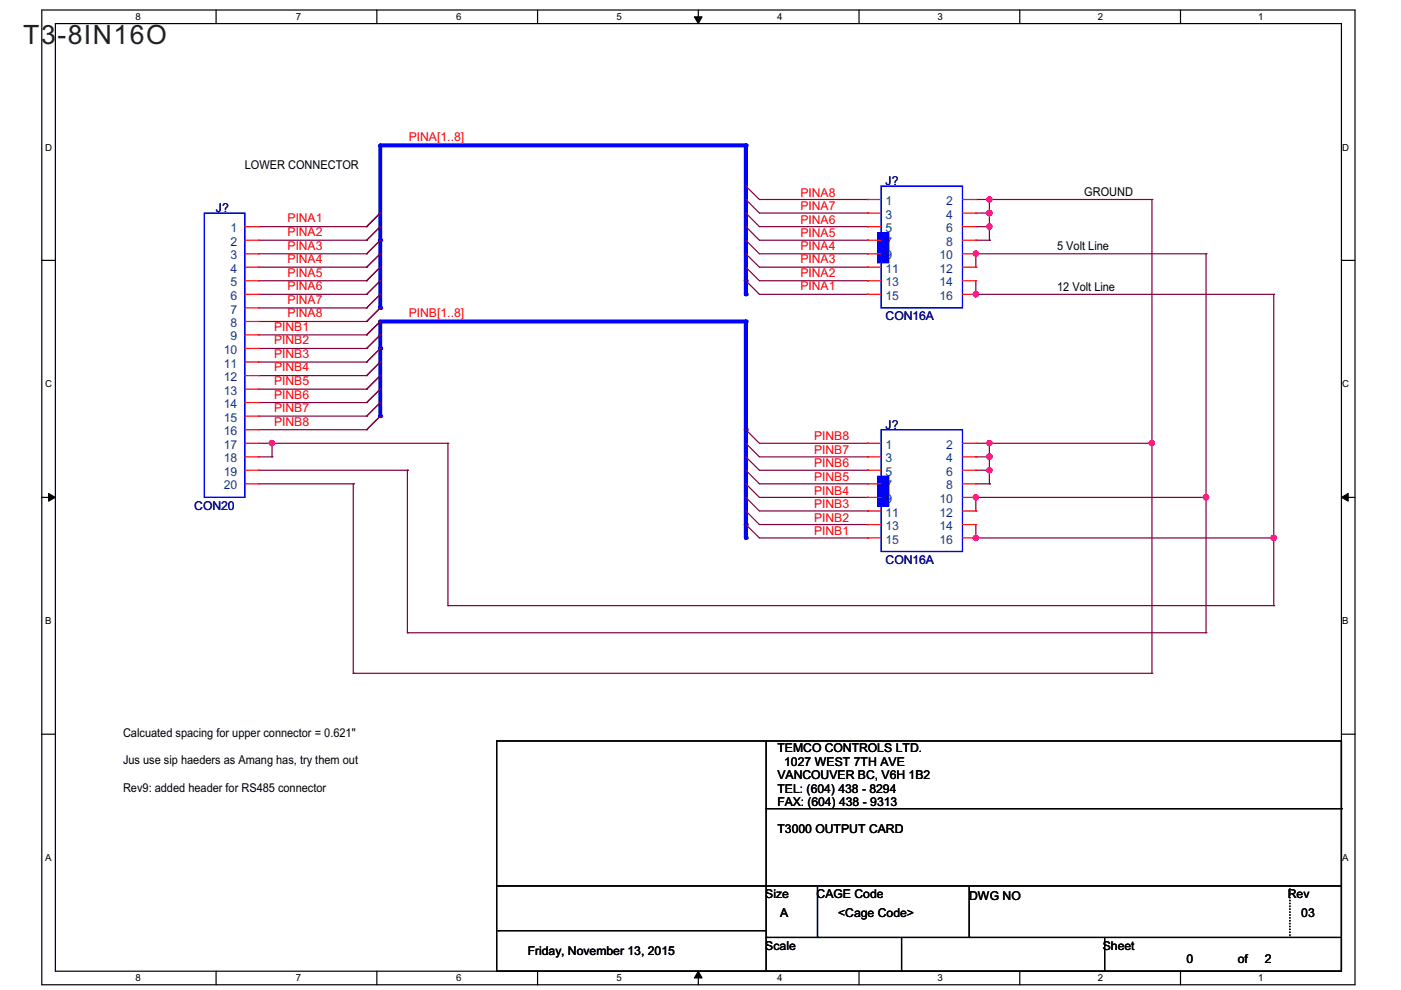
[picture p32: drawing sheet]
<svg xmlns="http://www.w3.org/2000/svg" width="297mm" height="210mm" viewBox="0 0 297 210" stroke-linecap="round" stroke-linejoin="round" font-family="sans-serif">
<defs><g id="words">
<g font-size="5.6" fill="#231f20">
<text x="4.9" y="9.4">T3</text>
<text x="12.2" y="9.4">-8IN16O</text>
</g>
<g font-size="2.6" fill="#f00">
<text x="86.7" y="30">PINA[1..8]</text>
<text x="169.7" y="41.7">PINA8</text>
<text x="61" y="47.2">PINA1</text>
<text x="169.7" y="44.6">PINA7</text>
<text x="169.7" y="47.5">PINA6</text>
<text x="61" y="52.9">PINA3</text>
<text x="61" y="50">PINA2</text>
<text x="169.7" y="52.9">PINA4</text>
<text x="169.7" y="50.3">PINA5</text>
<text x="61" y="55.8">PINA4</text>
<text x="61" y="58.6">PINA5</text>
<text x="169.7" y="58.6">PINA2</text>
<text x="169.7" y="55.8">PINA3</text>
<text x="61" y="64.4">PINA7</text>
<text x="61" y="61.5">PINA6</text>
<text x="169.7" y="61.5">PINA1</text>
<text x="58.1" y="70.2">PINB1</text>
<text x="61" y="67.3">PINA8</text>
<text x="86.7" y="67.3">PINB[1..8]</text>
<text x="58.1" y="75.9">PINB3</text>
<text x="58.1" y="73">PINB2</text>
<text x="58.1" y="81.6">PINB5</text>
<text x="58.1" y="78.7">PINB4</text>
<text x="58.1" y="87.3">PINB7</text>
<text x="58.1" y="84.5">PINB6</text>
<text x="58.1" y="90.2">PINB8</text>
<text x="172.6" y="93.4">PINB8</text>
<text x="172.6" y="96.3">PINB7</text>
<text x="172.6" y="102">PINB5</text>
<text x="172.6" y="99.1">PINB6</text>
<text x="172.6" y="104.9">PINB4</text>
<text x="172.6" y="107.7">PINB3</text>
<text x="172.6" y="110.6">PINB2</text>
<text x="172.6" y="113.5">PINB1</text>
</g>
<g font-size="2.6">
<text x="51.9" y="35.8">LOWER CONNECTOR</text>
<text x="229.9" y="41.5">GROUND</text>
<text x="224.1" y="53">5 Volt Line</text>
<text x="224.1" y="61.6">12 Volt Line</text>
<text x="26.1" y="156.3">Calcuated spacing for upper connector = 0.621&quot;</text>
<text x="164.8" y="159.4">TEMCO CONTROLS LTD.</text>
<text x="26.1" y="162.1">Jus use sip haeders as Amang has, try them out</text>
<text x="26.1" y="167.8">Rev9: added header for RS485 connector</text>
<text x="164.8" y="165.2">VANCOUVER BC, V6H 1B2</text>
<text x="166.3" y="162.3">1027 WEST 7TH AVE</text>
<text x="164.8" y="168.1">TEL: (604) 438 - 8294</text>
<text x="164.8" y="170.9">FAX: (604) 438 - 9313</text>
<text x="164.8" y="176.7">T3000 OUTPUT CARD</text>
<text x="162.3" y="190.5">Size</text>
<text x="173.1" y="190.5">CAGE Code</text>
<text x="205.5" y="190.7">DWG NO</text>
<text x="273" y="190.5">Rev</text>
<text x="165.4" y="194.5">A</text>
<text x="177.7" y="194.5">&lt;Cage Code&gt;</text>
<text x="275.9" y="194.5">03</text>
<text x="111.9" y="202.5">Friday, November 13, 2015</text>
<text x="162.3" y="201.3">Scale</text>
<text x="233.8" y="201.3">Sheet</text>
<text x="251.6" y="204.2">0</text>
<text x="262.4" y="204.2">of</text>
<text x="268.2" y="204.2">2</text>
</g>
<g font-size="2.6" fill="#000080">
<text x="187.8" y="39.2">J?</text>
<text x="45.8" y="44.9">J?</text>
<text x="187.8" y="67.9">CON16A</text>
<text x="187.8" y="90.9">J?</text>
<text x="41.2" y="108.1">CON20</text>
<text x="187.8" y="119.6">CON16A</text>
</g>
<g font-size="2.6" fill="#004080">
<text x="187.8" y="43.5">1</text>
<text x="187.8" y="46.4">3</text>
<text x="200.6" y="43.5">2</text>
<text x="200.6" y="46.4">4</text>
<text x="48.9" y="49.2">1</text>
<text x="48.9" y="52.1">2</text>
<text x="187.8" y="49.2">5</text>
<text x="187.8" y="52.1">7</text>
<text x="200.6" y="49.2">6</text>
<text x="200.6" y="52.1">8</text>
<text x="48.9" y="55">3</text>
<text x="48.9" y="57.8">4</text>
<text x="187.8" y="55">9</text>
<text x="187.8" y="57.8">11</text>
<text x="199.2" y="55">10</text>
<text x="199.2" y="57.8">12</text>
<text x="48.9" y="60.7">5</text>
<text x="48.9" y="63.6">6</text>
<text x="187.8" y="60.7">13</text>
<text x="187.8" y="63.6">15</text>
<text x="199.2" y="60.7">14</text>
<text x="199.2" y="63.6">16</text>
<text x="48.9" y="66.5">7</text>
<text x="48.9" y="69.3">8</text>
<text x="47.5" y="75.1">10</text>
<text x="47.5" y="77.9">11</text>
<text x="48.9" y="72.2">9</text>
<text x="47.5" y="80.8">12</text>
<text x="47.5" y="83.7">13</text>
<text x="47.5" y="86.5">14</text>
<text x="47.5" y="89.4">15</text>
<text x="47.5" y="92.3">16</text>
<text x="47.5" y="95.2">17</text>
<text x="187.8" y="95.2">1</text>
<text x="200.6" y="95.2">2</text>
<text x="47.5" y="98.1">18</text>
<text x="47.5" y="100.9">19</text>
<text x="187.8" y="98.1">3</text>
<text x="187.8" y="100.9">5</text>
<text x="200.6" y="98.1">4</text>
<text x="200.6" y="100.9">6</text>
<text x="47.5" y="103.8">20</text>
<text x="187.8" y="103.8">7</text>
<text x="187.8" y="106.6">9</text>
<text x="199.2" y="106.6">10</text>
<text x="200.6" y="103.8">8</text>
<text x="187.8" y="109.5">11</text>
<text x="187.8" y="112.4">13</text>
<text x="199.2" y="109.5">12</text>
<text x="199.2" y="112.4">14</text>
<text x="187.8" y="115.2">15</text>
<text x="199.2" y="115.2">16</text>
</g>
<g font-size="2">
<text x="28.7" y="4.2">8</text>
<text x="62.7" y="4.2">7</text>
<text x="96.7" y="4.2">6</text>
<text x="130.7" y="4.2">5</text>
<text x="164.8" y="4.2">4</text>
<text x="198.8" y="4.2">3</text>
<text x="232.8" y="4.2">2</text>
<text x="266.8" y="4.2">1</text>
<text x="9.6" y="31.9">D</text>
<text x="284.6" y="31.9">D</text>
<text x="9.6" y="82.1">C</text>
<text x="284.6" y="82.1">C</text>
<text x="9.6" y="132.4">B</text>
<text x="284.6" y="132.4">B</text>
<text x="9.6" y="182.6">A</text>
<text x="284.6" y="182.6">A</text>
<text x="28.7" y="208">8</text>
<text x="62.7" y="208">7</text>
<text x="96.7" y="208">6</text>
<text x="130.7" y="208">5</text>
<text x="164.8" y="208">4</text>
<text x="198.8" y="208">3</text>
<text x="232.8" y="208">2</text>
<text x="266.8" y="208">1</text>
</g>
</g></defs>
<path d="M8.9 2.1h278.4v206.7h-278.4zM11.7 5h272.7v200.9h-272.7z" fill="none" stroke="#000" stroke-width=".25"/>
<g fill="#fff">
<path d="M28.8 2.4h1.1v2.3h-1.1z"/>
<path d="M28.8 206.2h1.1v2.3h-1.1z"/>
</g>
<path d="M45.8 2.1v2.9M45.8 205.9v2.9" fill="none" stroke="#000" stroke-width=".25"/>
<g fill="#fff">
<path d="M62.8 2.4h1.1v2.3h-1.1z"/>
<path d="M62.8 206.2h1.1v2.3h-1.1z"/>
</g>
<path d="M79.9 2.1v2.9M79.9 205.9v2.9" fill="none" stroke="#000" stroke-width=".25"/>
<g fill="#fff">
<path d="M96.9 2.4h1.1v2.3h-1.1z"/>
<path d="M96.9 206.2h1.1v2.3h-1.1z"/>
</g>
<path d="M114 2.1v2.9M114 205.9v2.9" fill="none" stroke="#000" stroke-width=".25"/>
<g fill="#fff">
<path d="M131 2.4h1.1v2.3h-1.1z"/>
<path d="M131 206.2h1.1v2.3h-1.1z"/>
</g>
<path d="M148.1 2.1v2.9M148.1 205.9v2.9" fill="none" stroke="#000" stroke-width=".25"/>
<path d="M147.2 3.6h1.7l-.8 1.4zM148.1 205.9l.8 1.5h-1.7z" fill="#000"/>
<path d="M147.2 3.6h1.7l-.8 1.4zM148.1 205.9l.8 1.5h-1.7z" fill="none" stroke="#000" stroke-width=".21"/>
<g fill="#fff">
<path d="M165.1 2.4h1.1v2.3h-1.1z"/>
<path d="M165.1 206.2h1.1v2.3h-1.1z"/>
</g>
<path d="M182.1 2.1v2.9M182.1 205.9v2.9" fill="none" stroke="#000" stroke-width=".25"/>
<g fill="#fff">
<path d="M199.2 2.4h1.1v2.3h-1.1z"/>
<path d="M199.2 206.2h1.1v2.3h-1.1z"/>
</g>
<path d="M216.2 2.1v2.9M216.2 205.9v2.9" fill="none" stroke="#000" stroke-width=".25"/>
<g fill="#fff">
<path d="M233.2 2.4h1.1v2.3h-1.1z"/>
<path d="M233.2 206.2h1.1v2.3h-1.1z"/>
</g>
<path d="M250.3 2.1v2.9M250.3 205.9v2.9" fill="none" stroke="#000" stroke-width=".25"/>
<g fill="#fff">
<path d="M267.3 2.4h1.1v2.3h-1.1z"/>
<path d="M267.3 206.2h1.1v2.3h-1.1z"/>
<path d="M9.6 30.1h1.4v2.2h-1.4z"/>
<path d="M285.1 30.1h1.5v2.2h-1.5z"/>
<path d="M9.6 80.3h1.4v2.3h-1.4z"/>
<path d="M285.1 80.3h1.5v2.3h-1.5z"/>
</g>
<path d="M8.9 55.2h2.8M284.4 55.2h2.9" fill="none" stroke="#000" stroke-width=".25"/>
<g fill="#fff">
<path d="M9.6 130.6h1.3v2.2h-1.3z"/>
<path d="M285.1 130.6h1.3v2.2h-1.3z"/>
</g>
<path d="M8.9 105.5h2.8M284.4 105.5h2.9" fill="none" stroke="#000" stroke-width=".25"/>
<path d="M10.3 104.6l1.4 .9-1.4 .8zM284.4 105.5l1.4-.9v1.7z" fill="#000"/>
<path d="M10.3 104.6l1.4 .9-1.4 .8zM284.4 105.5l1.4-.9v1.7z" fill="none" stroke="#000" stroke-width=".21"/>
<g fill="#fff">
<path d="M9.6 180.8h1.3v2.2h-1.3z"/>
<path d="M285.1 180.8h1.3v2.2h-1.3z"/>
</g>
<path d="M8.9 155.7h2.8M284.4 155.7h2.9" fill="none" stroke="#000" stroke-width=".25"/>
<path d="M206.9 59.5v2.9M206.9 42.3h2.9M209.8 42.3h.1M206.9 62.4h.1" fill="none" stroke="#800040" stroke-width=".25"/>
<circle cx="209.8" cy="42.3" r=".56" fill="#f0f"/>
<circle cx="209.8" cy="42.3" r=".56" fill="none" stroke="#f0f" stroke-width=".25"/>
<path d="M206.9 56.6h.1M206.9 53.8v2.8M209.8 48.1h.1M209.8 45.2v2.9" fill="none" stroke="#800040" stroke-width=".25"/>
<circle cx="206.9" cy="53.8" r=".56" fill="#f0f"/>
<circle cx="206.9" cy="53.8" r=".56" fill="none" stroke="#f0f" stroke-width=".25"/>
<path d="M206.9 50.9h2.9M209.8 50.9h.1" fill="none" stroke="#800040" stroke-width=".25"/>
<path d="M80.6 68.2v5.7" fill="none" stroke="#00f" stroke-width=".85"/>
<circle cx="80.6" cy="73.9" r=".42" fill="#00f"/>
<path d="M80.6 30.8v20.1" fill="none" stroke="#00f" stroke-width=".85"/>
<circle cx="80.6" cy="50.9" r=".42" fill="#00f"/>
<path d="M54.8 53.8h22.9M77.7 53.8h.1" fill="none" stroke="#800040" stroke-width=".25"/>
<path d="M80.6 50.9v14.4" fill="none" stroke="#00f" stroke-width=".85"/>
<circle cx="80.6" cy="65.3" r=".42" fill="#00f"/>
<g fill="none" stroke="#800040" stroke-width=".25">
<path d="M54.8 48.1h22.9M77.7 48.1h.1M54.8 71h22.9M54.8 76.8h22.9M77.7 71h.1M77.7 76.8h.1M54.8 96.9h2.9M54.8 82.5h22.9M54.8 88.2h22.9M54.8 94h2.9M57.7 96.9h.1M57.7 94h.1"/>
<path d="M77.7 82.5h.1M77.7 88.2h.1"/>
</g>
<circle cx="57.6" cy="93.9" r=".56" fill="#f0f"/>
<circle cx="57.6" cy="93.9" r=".56" fill="none" stroke="#f0f" stroke-width=".25"/>
<path d="M80.6 73.9v14.3" fill="none" stroke="#00f" stroke-width=".85"/>
<circle cx="80.6" cy="88.2" r=".42" fill="#00f"/>
<g fill="none" stroke="#800040" stroke-width=".25">
<path d="M54.8 56.6h22.9M54.8 50.9h22.9M77.7 56.6h.1M77.7 50.9h.1M54.8 68.2h22.9M54.8 73.9h22.9M54.8 65.3h22.9M54.8 62.4h22.9M77.7 68.2h.1M77.7 73.9h.1M77.7 65.3h.1M77.7 62.4h.1"/>
<path d="M54.8 85.4h22.9M54.8 99.7h31.6M54.8 91.1h22.9M57.7 94h.1M57.7 94v2.9M77.7 85.4h.1M77.7 91.1h.1M86.4 99.7h.1"/>
</g>
<path d="M80.6 30.8h77.5" fill="none" stroke="#00f" stroke-width=".85"/>
<circle cx="158.1" cy="30.8" r=".42" fill="#00f"/>
<path d="M54.8 59.5h22.9M77.7 59.5h.1M54.8 79.6h22.9M77.7 79.6h.1" fill="none" stroke="#800040" stroke-width=".25"/>
<path d="M80.6 68.2h77.5" fill="none" stroke="#00f" stroke-width=".85"/>
<circle cx="158.1" cy="68.2" r=".42" fill="#00f"/>
<path d="M206.9 96.9h2.9M209.8 96.9h.1M206.9 114.1h.1M206.9 111.2v2.9" fill="none" stroke="#800040" stroke-width=".25"/>
<circle cx="209.8" cy="96.8" r=".56" fill="#f0f"/>
<circle cx="209.8" cy="96.8" r=".56" fill="none" stroke="#f0f" stroke-width=".25"/>
<path d="M206.9 108.3h.1M206.9 105.5v2.8" fill="none" stroke="#800040" stroke-width=".25"/>
<circle cx="206.9" cy="105.4" r=".56" fill="#f0f"/>
<circle cx="206.9" cy="105.4" r=".56" fill="none" stroke="#f0f" stroke-width=".25"/>
<g fill="none" stroke="#800040" stroke-width=".25">
<path d="M161 45.2h23M161 53.8h23M161 59.5h23M161 42.3h23M161 50.9h23M161 48.1h23M161 56.6h23M184 45.2h.1M184 53.8h.1M184 59.5h.1M184 42.3h.1M184 50.9h.1"/>
<path d="M184 48.1h.1M184 56.6h.1M161 62.4h23M184 62.4h.1M161 96.9h23M161 94h23M161 99.7h23M184 96.9h.1M184 94h.1M184 99.7h.1M161 105.5h23M161 111.2h23"/>
<path d="M161 102.6h23M161 108.3h23M161 114.1h23M184 111.2h.1M184 102.6h.1M184 105.5h.1M184 108.3h.1M184 114.1h.1M206.9 105.5h48.8M255.7 105.5h.1"/>
</g>
<path d="M158.1 59.5v2.9" fill="none" stroke="#00f" stroke-width=".85"/>
<circle cx="158.1" cy="62.4" r=".42" fill="#00f"/>
<path d="M158.1 30.8v28.7" fill="none" stroke="#00f" stroke-width=".85"/>
<circle cx="158.1" cy="59.5" r=".42" fill="#00f"/>
<path d="M158.1 68.2v22.9" fill="none" stroke="#00f" stroke-width=".85"/>
<circle cx="158.1" cy="91.1" r=".42" fill="#00f"/>
<path d="M158.1 111.2v2.9" fill="none" stroke="#00f" stroke-width=".85"/>
<circle cx="158.1" cy="114.1" r=".42" fill="#00f"/>
<path d="M158.1 91.1v20.1" fill="none" stroke="#00f" stroke-width=".85"/>
<circle cx="158.1" cy="111.2" r=".42" fill="#00f"/>
<path d="M206.9 53.8h48.8v51.7M255.7 53.8h.1M74.9 102.6h.1M74.9 102.6v40.2h169.3M255.7 105.5h.1M74.9 142.8h.1" fill="none" stroke="#800040" stroke-width=".25"/>
<circle cx="255.7" cy="105.4" r=".57" fill="#f0f"/>
<circle cx="255.7" cy="105.4" r=".57" fill="none" stroke="#f0f" stroke-width=".25"/>
<path d="M206.9 62.4h63.2M270.1 62.4h.1M86.4 99.7h.1M86.4 99.7v34.5h169.3v-28.7M86.4 134.2h.1M255.7 134.2h.1" fill="none" stroke="#800040" stroke-width=".25"/>
<circle cx="206.9" cy="62.4" r=".56" fill="#f0f"/>
<circle cx="206.9" cy="62.4" r=".56" fill="none" stroke="#f0f" stroke-width=".25"/>
<path d="M270.1 62.4v51.7M270.1 114.1h.1" fill="none" stroke="#800040" stroke-width=".25"/>
<circle cx="270" cy="114.1" r=".56" fill="#f0f"/>
<circle cx="270" cy="114.1" r=".56" fill="none" stroke="#f0f" stroke-width=".25"/>
<path d="M57.7 94h.1M57.7 94h37.3v34.4h175.1M95 94h.1M206.9 114.1h63.2M270.1 114.1h.1M95 128.4h.1" fill="none" stroke="#800040" stroke-width=".25"/>
<circle cx="206.9" cy="114" r=".56" fill="#f0f"/>
<circle cx="206.9" cy="114" r=".56" fill="none" stroke="#f0f" stroke-width=".25"/>
<path d="M206.9 45.2h2.9M209.8 45.2h.1M209.8 99.7h.1M209.8 96.9v5.7M54.8 102.6h20.1M74.9 102.6h.1M209.8 102.6h.1M270.1 114.1v14.3M270.1 128.4h.1" fill="none" stroke="#800040" stroke-width=".25"/>
<circle cx="209.8" cy="45.2" r=".56" fill="#f0f"/>
<circle cx="209.8" cy="45.2" r=".56" fill="none" stroke="#f0f" stroke-width=".25"/>
<path d="M206.9 48.1h2.9M209.8 48.1h.1" fill="none" stroke="#800040" stroke-width=".25"/>
<circle cx="209.8" cy="48" r=".56" fill="#f0f"/>
<circle cx="209.8" cy="48" r=".56" fill="none" stroke="#f0f" stroke-width=".25"/>
<path d="M244.2 42.3v51.7M244.2 94h.1M206.9 102.6h2.9M209.8 102.6h.1" fill="none" stroke="#800040" stroke-width=".25"/>
<circle cx="244.2" cy="93.9" r=".56" fill="#f0f"/>
<circle cx="244.2" cy="93.9" r=".56" fill="none" stroke="#f0f" stroke-width=".25"/>
<path d="M206.9 99.7h2.9M209.8 99.7h.1" fill="none" stroke="#800040" stroke-width=".25"/>
<circle cx="209.8" cy="99.7" r=".56" fill="#f0f"/>
<circle cx="209.8" cy="99.7" r=".56" fill="none" stroke="#f0f" stroke-width=".25"/>
<path d="M209.8 45.2h.1M209.8 42.3v2.9" fill="none" stroke="#800040" stroke-width=".25"/>
<circle cx="209.8" cy="45.2" r=".56" fill="#f0f"/>
<circle cx="209.8" cy="45.2" r=".56" fill="none" stroke="#f0f" stroke-width=".25"/>
<path d="M209.8 50.9h.1M209.8 48.1v2.8M206.9 94h2.9M209.8 94h.1" fill="none" stroke="#800040" stroke-width=".25"/>
<circle cx="209.8" cy="93.9" r=".56" fill="#f0f"/>
<circle cx="209.8" cy="93.9" r=".56" fill="none" stroke="#f0f" stroke-width=".25"/>
<path d="M209.8 96.9h.1M209.8 94v2.9" fill="none" stroke="#800040" stroke-width=".25"/>
<circle cx="209.8" cy="96.8" r=".56" fill="#f0f"/>
<circle cx="209.8" cy="96.8" r=".56" fill="none" stroke="#f0f" stroke-width=".25"/>
<g fill="none" stroke="#800040" stroke-width=".25">
<path d="M158.1 39.5h.1M158.1 39.5l2.9 2.8M80.6 50.9h.1M80.6 56.6h.1M80.6 59.5h.1M80.6 45.2h.1M80.6 53.8h.1M80.6 48.1h.1M80.6 50.9l-2.9 2.9M80.6 56.6l-2.9 2.9M80.6 59.5l-2.9 2.9M80.6 45.2l-2.9 2.9"/>
<path d="M80.6 53.8l-2.9 2.8M80.6 48.1l-2.9 2.8M158.1 42.3h.1M158.1 45.2h.1M158.1 48.1h.1M158.1 50.9h.1M158.1 53.8h.1M158.1 56.6h.1M158.1 59.5h.1M158.1 42.3l2.9 2.9M158.1 45.2l2.9 2.9M158.1 48.1l2.9 2.8"/>
<path d="M158.1 50.9l2.9 2.9M158.1 53.8l2.9 2.8M158.1 56.6l2.9 2.9M158.1 59.5l2.9 2.9M209.8 42.3h34.4M244.2 42.3h.1M80.6 79.6h.1M80.6 68.2h.1M80.6 62.4h.1M80.6 71h.1M80.6 65.3h.1M80.6 73.9h.1"/>
<path d="M80.6 76.8h.1M80.6 79.6l-2.9 2.9M80.6 68.2l-2.9 2.8M80.6 62.4l-2.9 2.9M80.6 71l-2.9 2.9M80.6 65.3l-2.9 2.9M80.6 73.9l-2.9 2.9M80.6 76.8l-2.9 2.8M80.6 82.5h.1M80.6 85.4h.1M80.6 88.2h.1M80.6 82.5l-2.9 2.9"/>
<path d="M80.6 85.4l-2.9 2.8M80.6 88.2l-2.9 2.9M158.1 91.1h.1M158.1 99.7h.1M158.1 94h.1M158.1 96.9h.1M158.1 91.1l2.9 2.9M158.1 99.7l2.9 2.9M158.1 94l2.9 2.9M158.1 96.9l2.9 2.8M209.8 94h34.4v48.8M244.2 94h.1"/>
<path d="M158.1 111.2h.1M158.1 108.3h.1M158.1 102.6h.1M158.1 105.5h.1M158.1 111.2l2.9 2.9M158.1 108.3l2.9 2.9M158.1 102.6l2.9 2.9M158.1 105.5l2.9 2.8M244.2 142.8h.1"/>
</g>
<g fill="none" stroke="#000" stroke-width=".25">
<path d="M105.3 157.1h179.1v48.8h-179.1zM162.4 157.1v48.8M162.4 171.5h122M284.4 171.5h.1M105.6 197.3h.1M105.6 187.8h.1M105.6 197.3h56.8M105.6 187.8h178.8M162.4 198.8h.1M162.4 198.8h122M173.3 198.8h.1M173.3 187.8v11"/>
<path d="M191.1 198.8v7.1M205.5 198.8h.1M205.5 187.8v11M234.2 198.8v7.1M162.4 205.9h.1M191.1 205.9h.1M234.2 205.9h.1"/>
</g>
<path d="M273.5 187.8v11M273.5 198.8h.1" fill="none" stroke="#000" stroke-width=".25" stroke-dasharray=".1 .5"/>
<path d="M43.3 45.2h8.6v60.3h-8.6zM186.8 91.1h17.3v25.8h-17.3z" fill="none" stroke="#00f" stroke-width=".25"/>
<g fill="none" stroke="#f00" stroke-width=".25">
<path d="M51.9 48.1h2.9M51.9 50.9h2.9M51.9 53.8h2.9M51.9 56.6h2.9M51.9 59.5h2.9M54.8 48.1h.1M54.8 50.9h.1M54.8 53.8h.1M54.8 56.6h.1M54.8 59.5h.1M51.9 62.4h2.9M51.9 65.3h2.9"/>
<path d="M51.9 68.2h2.9M51.9 71h2.9M51.9 73.9h2.9M51.9 76.8h2.9M51.9 79.6h2.9M54.8 62.4h.1M54.8 65.3h.1M54.8 68.2h.1M54.8 71h.1M54.8 73.9h.1M54.8 76.8h.1M54.8 79.6h.1"/>
<path d="M51.9 82.5h2.9M51.9 85.4h2.9M51.9 88.2h2.9M51.9 91.1h2.9M51.9 94h2.9M51.9 96.9h2.9M51.9 99.7h2.9M54.8 82.5h.1M54.8 85.4h.1M54.8 88.2h.1M54.8 91.1h.1M54.8 94h.1"/>
<path d="M54.8 96.9h.1M54.8 99.7h.1M51.9 102.6h2.9M54.8 102.6h.1"/>
</g>
<path d="M186.8 101.7h.9v4.9h-.9z" fill-rule="evenodd" fill="#00f"/>
<path d="M186.8 101.7h.9v4.9h-.9z" fill="none" stroke="#00f" stroke-width="1.7"/>
<path d="M186.8 91.1h17.3v25.8h-17.3z" fill="none" stroke="#00f" stroke-width=".25"/>
<path d="M186.8 101.7h.9v4.9h-.9z" fill-rule="evenodd" fill="#00f"/>
<path d="M186.8 101.7h.9v4.9h-.9z" fill="none" stroke="#00f" stroke-width="1.7"/>
<g fill="none" stroke="#f00" stroke-width=".25">
<path d="M184 94h.1M184 96.9h.1M184 99.7h.1M184 94h2.8M184 96.9h2.8M184 99.7h2.8M204.1 94h2.8M204.1 96.9h2.8M204.1 99.7h2.8M206.9 94h.1M206.9 96.9h.1M206.9 99.7h.1"/>
<path d="M184 102.6h.1M184 105.5h.1M184 108.3h.1M184 111.2h.1M184 114.1h.1M184 102.6h2.8M184 105.5h2.8M184 108.3h2.8M184 111.2h2.8M184 114.1h2.8M204.1 102.6h2.8M204.1 105.5h2.8"/>
<path d="M204.1 108.3h2.8M204.1 111.2h2.8M204.1 114.1h2.8M206.9 102.6h.1M206.9 105.5h.1M206.9 108.3h.1M206.9 111.2h.1M206.9 114.1h.1"/>
</g>
<path d="M186.8 39.5h17.3v25.8h-17.3z" fill="none" stroke="#00f" stroke-width=".25"/>
<path d="M186.8 50h.9v5h-.9z" fill-rule="evenodd" fill="#00f"/>
<path d="M186.8 50h.9v5h-.9z" fill="none" stroke="#00f" stroke-width="1.7"/>
<path d="M186.8 39.5h17.3v25.8h-17.3z" fill="none" stroke="#00f" stroke-width=".25"/>
<path d="M186.8 50h.9v5h-.9z" fill-rule="evenodd" fill="#00f"/>
<path d="M186.8 50h.9v5h-.9z" fill="none" stroke="#00f" stroke-width="1.7"/>
<g fill="none" stroke="#f00" stroke-width=".25">
<path d="M184 42.3h.1M184 45.2h.1M184 48.1h.1M184 50.9h.1M184 53.8h.1M184 56.6h.1M184 59.5h.1M184 42.3h2.8M184 45.2h2.8M184 48.1h2.8M184 50.9h2.8M184 53.8h2.8"/>
<path d="M184 56.6h2.8M184 59.5h2.8M204.1 42.3h2.8M204.1 45.2h2.8M204.1 48.1h2.8M204.1 50.9h2.8M204.1 53.8h2.8M204.1 56.6h2.8M204.1 59.5h2.8M206.9 42.3h.1M206.9 45.2h.1M206.9 48.1h.1"/>
<path d="M206.9 50.9h.1M206.9 53.8h.1M206.9 56.6h.1M206.9 59.5h.1M184 62.4h.1M184 62.4h2.8M204.1 62.4h2.8M206.9 62.4h.1"/>
</g>
<circle cx="209.8" cy="42.3" r=".56" fill="#f0f"/>
<circle cx="209.8" cy="42.3" r=".56" fill="none" stroke="#f0f" stroke-width=".25"/>
<circle cx="206.9" cy="53.8" r=".56" fill="#f0f"/>
<circle cx="206.9" cy="53.8" r=".56" fill="none" stroke="#f0f" stroke-width=".25"/>
<circle cx="57.6" cy="93.9" r=".56" fill="#f0f"/>
<circle cx="57.6" cy="93.9" r=".56" fill="none" stroke="#f0f" stroke-width=".25"/>
<circle cx="209.8" cy="96.8" r=".56" fill="#f0f"/>
<circle cx="209.8" cy="96.8" r=".56" fill="none" stroke="#f0f" stroke-width=".25"/>
<circle cx="206.9" cy="105.4" r=".56" fill="#f0f"/>
<circle cx="206.9" cy="105.4" r=".56" fill="none" stroke="#f0f" stroke-width=".25"/>
<circle cx="255.7" cy="105.4" r=".57" fill="#f0f"/>
<circle cx="255.7" cy="105.4" r=".57" fill="none" stroke="#f0f" stroke-width=".25"/>
<circle cx="206.9" cy="62.4" r=".56" fill="#f0f"/>
<circle cx="206.9" cy="62.4" r=".56" fill="none" stroke="#f0f" stroke-width=".25"/>
<circle cx="270" cy="114.1" r=".56" fill="#f0f"/>
<circle cx="270" cy="114.1" r=".56" fill="none" stroke="#f0f" stroke-width=".25"/>
<circle cx="206.9" cy="114" r=".56" fill="#f0f"/>
<circle cx="206.9" cy="114" r=".56" fill="none" stroke="#f0f" stroke-width=".25"/>
<circle cx="209.8" cy="45.2" r=".56" fill="#f0f"/>
<circle cx="209.8" cy="45.2" r=".56" fill="none" stroke="#f0f" stroke-width=".25"/>
<circle cx="209.8" cy="48" r=".56" fill="#f0f"/>
<circle cx="209.8" cy="48" r=".56" fill="none" stroke="#f0f" stroke-width=".25"/>
<circle cx="244.2" cy="93.9" r=".56" fill="#f0f"/>
<circle cx="244.2" cy="93.9" r=".56" fill="none" stroke="#f0f" stroke-width=".25"/>
<circle cx="209.8" cy="99.7" r=".56" fill="#f0f"/>
<circle cx="209.8" cy="99.7" r=".56" fill="none" stroke="#f0f" stroke-width=".25"/>
<circle cx="209.8" cy="45.2" r=".56" fill="#f0f"/>
<circle cx="209.8" cy="45.2" r=".56" fill="none" stroke="#f0f" stroke-width=".25"/>
<circle cx="209.8" cy="93.9" r=".56" fill="#f0f"/>
<circle cx="209.8" cy="93.9" r=".56" fill="none" stroke="#f0f" stroke-width=".25"/>
<circle cx="209.8" cy="96.8" r=".56" fill="#f0f"/>
<circle cx="209.8" cy="96.8" r=".56" fill="none" stroke="#f0f" stroke-width=".25"/>
<use href="#words"/>
</svg>
